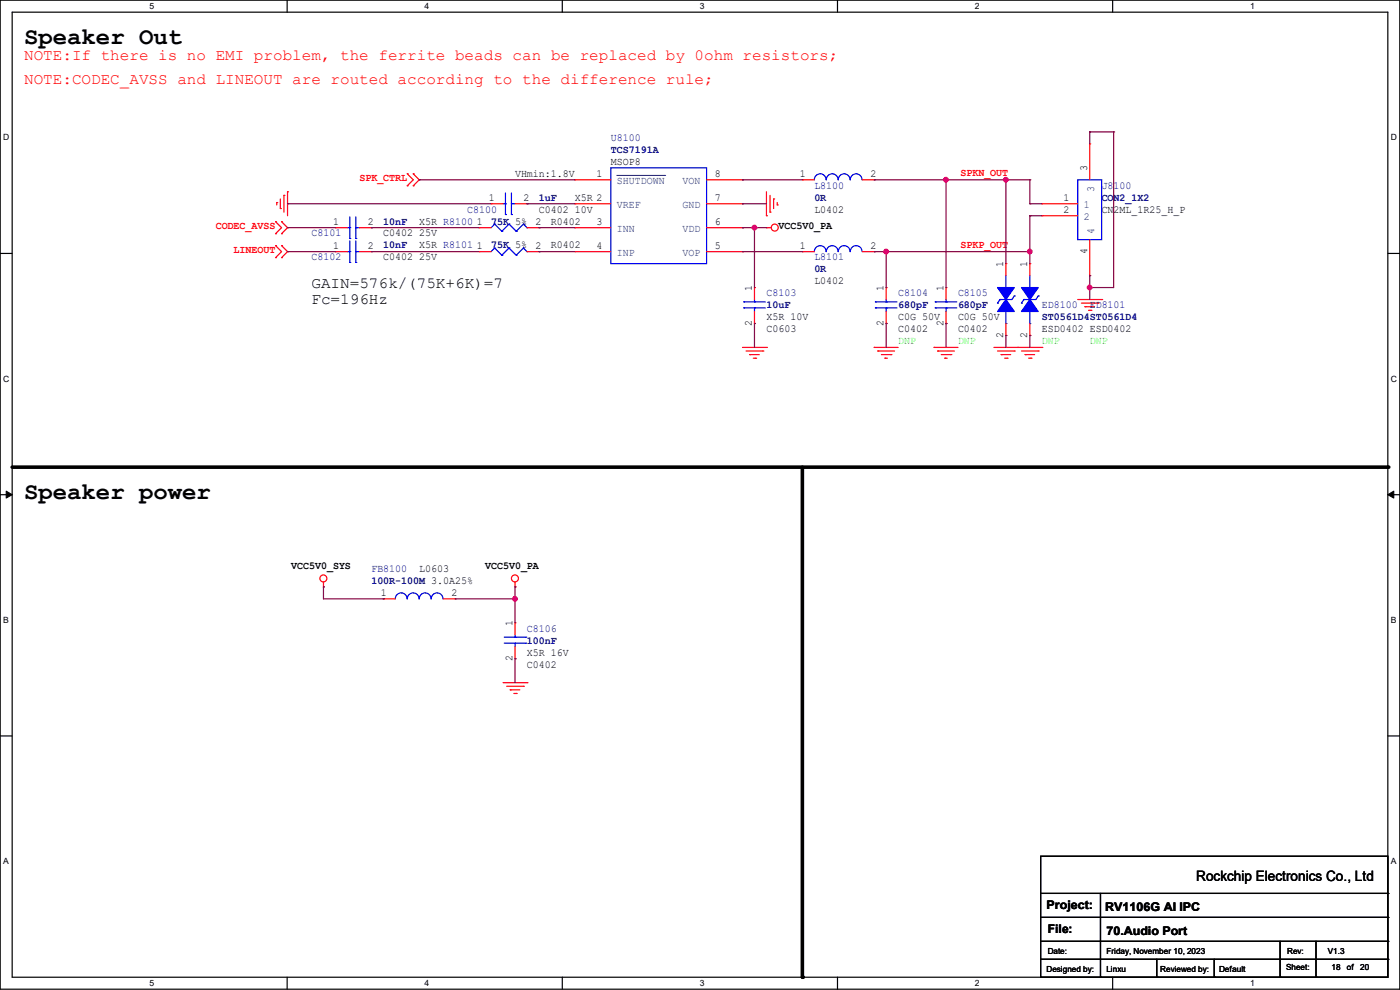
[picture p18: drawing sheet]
<svg xmlns="http://www.w3.org/2000/svg" width="297mm" height="210mm" viewBox="0 0 297 210" stroke-linecap="round" stroke-linejoin="round" font-family="sans-serif">
<defs><g id="words">
<g font-size="5.1">
<text x="5.1" y="9.4">Speaker Out</text>
<text x="5.1" y="105.9">Speaker power</text>
</g>
<g font-size="3.3" fill="#f00">
<text x="5.1" y="12.8">NOTE:If there is no EMI problem, the ferrite beads can be replaced by 0ohm resistors;</text>
<text x="5.1" y="17.9">NOTE:CODEC_AVSS and LINEOUT are routed according to the difference rule;</text>
</g>
<g font-size="3.3">
<text x="66.1" y="61.1">GAIN=576k/(75K+6K)=7</text>
<text x="66.1" y="64.4">Fc=196Hz</text>
</g>
<text font-size="3" x="253.8" y="186.9">Rockchip Electronics Co., Ltd</text>
<g font-size="2.5">
<text x="222" y="192.9">Project:</text>
<text x="222.3" y="198">File:</text>
<text x="234.5" y="193.2">RV1106G AI IPC</text>
<text x="234.7" y="198.2">70.Audio Port</text>
</g>
<g font-size="2.3" fill="#000080">
<text x="129.6" y="29.8">U8100</text>
<text x="129.6" y="32.4">TCS7191A</text>
<text x="172.8" y="40">L8100</text>
<text x="233.7" y="40">J8100</text>
<text x="81.3" y="47.6">10nF</text>
<text x="99.1" y="45.1">C8100</text>
<text x="104.2" y="47.6">75K 5%</text>
<text x="114.3" y="42.5">1uF</text>
<text x="172.8" y="42.5">0R</text>
<text x="233.7" y="42.5">CON2_1X2</text>
<text x="66.1" y="50.2">C8101</text>
<text x="81.3" y="52.7">10nF</text>
<text x="104.2" y="52.7">75K 5%</text>
<text x="66.1" y="55.2">C8102</text>
<text x="172.8" y="55.2">L8101</text>
<text x="172.8" y="57.8">0R</text>
<text x="162.6" y="62.9">C8103</text>
<text x="162.6" y="65.4">10uF</text>
<text x="190.5" y="62.9">C8104</text>
<text x="190.5" y="65.4">680pF</text>
<text x="203.2" y="62.9">C8105</text>
<text x="203.2" y="65.4">680pF</text>
<text x="221" y="65.4">ED8100</text>
<text x="231.2" y="65.4">ED8101</text>
<text x="221" y="67.9">ST0561D4ST0561D4</text>
<text x="78.8" y="121.3">FB8100</text>
<text x="78.8" y="123.8">100R-100M 3.0A25%</text>
<text x="111.8" y="134">C8106</text>
<text x="111.8" y="136.5">100nF</text>
</g>
<g font-size="2.3">
<text x="129.6" y="34.9">MSOP8</text>
<text x="109.3" y="37.5">VHmin:1.8V</text>
<text x="126.5" y="37.6">1</text>
<text x="151.7" y="37.6">8</text>
<text x="169.7" y="37.6">1</text>
<text x="184.7" y="37.6">2</text>
<text x="230.6" y="36.4" transform="rotate(-90 230.6 36.4)">3</text>
<text x="70.7" y="47.8">1</text>
<text x="78" y="47.8">2</text>
<text x="88.9" y="47.6">X5R R8100</text>
<text x="101.1" y="47.8">1</text>
<text x="103.7" y="42.7">1</text>
<text x="111" y="42.7">2</text>
<text x="113.6" y="47.8">2</text>
<text x="114.3" y="45.1">C0402</text>
<text x="116.9" y="47.6">R0402</text>
<text x="122" y="42.5">X5R 2</text>
<text x="122" y="45.1">10V</text>
<text x="126.5" y="47.8">3</text>
<text x="151.7" y="47.8">6</text>
<text x="151.7" y="42.7">7</text>
<text x="172.8" y="45.1">L0402</text>
<text x="225.6" y="42.7">1</text>
<text x="225.6" y="45.2">2</text>
<text x="233.7" y="45.1">CN2ML_1R25_H_P</text>
<text x="70.7" y="52.8">1</text>
<text x="78" y="52.8">2</text>
<text x="81.3" y="50.2">C0402</text>
<text x="88.9" y="50.2">25V</text>
<text x="88.9" y="52.7">X5R R8101</text>
<text x="101.1" y="52.8">1</text>
<text x="113.6" y="52.8">2</text>
<text x="116.9" y="52.7">R0402</text>
<text x="126.5" y="52.8">4</text>
<text x="151.7" y="52.8">5</text>
<text x="165.1" y="48.6">VCC5V0_PA</text>
<text x="169.7" y="52.8">1</text>
<text x="184.7" y="52.8">2</text>
<text x="230.6" y="53.9" transform="rotate(-90 230.6 53.9)">4</text>
<text x="81.3" y="55.2">C0402</text>
<text x="88.9" y="55.2">25V</text>
<text x="212.9" y="56.7" transform="rotate(-90 212.9 56.7)">1</text>
<text x="217.9" y="56.7" transform="rotate(-90 217.9 56.7)">1</text>
<text x="159.5" y="61.8" transform="rotate(-90 159.5 61.8)">1</text>
<text x="172.8" y="60.3">L0402</text>
<text x="187.5" y="61.8" transform="rotate(-90 187.5 61.8)">1</text>
<text x="200.2" y="61.8" transform="rotate(-90 200.2 61.8)">1</text>
<text x="159.5" y="69.1" transform="rotate(-90 159.5 69.1)">2</text>
<text x="162.6" y="70.5">C0603</text>
<text x="162.6" y="67.9">X5R 10V</text>
<text x="187.5" y="69.1" transform="rotate(-90 187.5 69.1)">2</text>
<text x="190.5" y="70.5">C0402</text>
<text x="190.5" y="67.9">C0G 50V</text>
<text x="200.2" y="69.1" transform="rotate(-90 200.2 69.1)">2</text>
<text x="203.2" y="70.5">C0402</text>
<text x="203.2" y="67.9">C0G 50V</text>
<text x="212.9" y="71.7" transform="rotate(-90 212.9 71.7)">2</text>
<text x="217.9" y="71.7" transform="rotate(-90 217.9 71.7)">2</text>
<text x="221" y="70.5">ESD0402 ESD0402</text>
<text x="61.8" y="120.8">VCC5V0_SYS</text>
<text x="88.9" y="121.3">L0603</text>
<text x="102.9" y="120.8">VCC5V0_PA</text>
<text x="80.8" y="126.5">1</text>
<text x="95.8" y="126.5">2</text>
<text x="108.7" y="132.9" transform="rotate(-90 108.7 132.9)">1</text>
<text x="108.7" y="140.3" transform="rotate(-90 108.7 140.3)">2</text>
<text x="111.8" y="141.6">C0402</text>
<text x="111.8" y="139.1">X5R 16V</text>
</g>
<g font-size="2.3" fill="#f00">
<text x="76.2" y="38.5">SPK_CTRL</text>
<text x="203.8" y="37.4">SPKN_OUT</text>
<text x="45.8" y="48.6">CODEC_AVSS</text>
<text x="49.6" y="53.7">LINEOUT</text>
<text x="203.8" y="52.7">SPKP_OUT</text>
</g>
<g font-size="2.3" fill="#004080">
<text x="130.9" y="39.1">SHUTDOWN</text>
<text x="144.8" y="39.1">VON</text>
<text x="232.2" y="40.7" transform="rotate(-90 232.2 40.7)">3</text>
<text x="130.9" y="44.2">VREF</text>
<text x="144.8" y="44.2">GND</text>
<text x="229.9" y="44.2">1</text>
<text x="229.9" y="46.7">2</text>
<text x="130.9" y="49.2">INN</text>
<text x="144.8" y="49.2">VDD</text>
<text x="232.2" y="49.6" transform="rotate(-90 232.2 49.6)">4</text>
<text x="130.9" y="54.3">INP</text>
<text x="144.8" y="54.3">VOP</text>
</g>
<g font-size="2.3" fill="#0f0">
<text x="190.5" y="73">DNP</text>
<text x="203.2" y="73">DNP</text>
<text x="221" y="73">DNP</text>
<text x="231.2" y="73">DNP</text>
</g>
<g font-size="1.8">
<text x="31.7" y="1.9">5</text>
<text x="90.1" y="1.9">4</text>
<text x="148.5" y="1.9">3</text>
<text x="206.8" y="1.9">2</text>
<text x="265.2" y="1.9">1</text>
<text x=".7" y="29.8">D</text>
<text x="295.1" y="29.8">D</text>
<text x=".7" y="80.9">C</text>
<text x="295.1" y="80.9">C</text>
<text x=".7" y="132.1">B</text>
<text x="295.1" y="132.1">B</text>
<text x=".7" y="183.3">A</text>
<text x="295.1" y="183.3">A</text>
<text x="222.3" y="202.3">Date:</text>
<text x="234.7" y="202.3">Friday, November 10, 2023</text>
<text x="273.1" y="202.3">Rev:</text>
<text x="281.7" y="202.3">V1.3</text>
<text x="31.7" y="209.2">5</text>
<text x="90.1" y="209.2">4</text>
<text x="148.5" y="209.2">3</text>
<text x="206.8" y="209.2">2</text>
<text x="222" y="206.1">Designed by:</text>
<text x="234.7" y="206.1">Linxu</text>
<text x="246.2" y="206.1">Reviewed by:</text>
<text x="258.6" y="206.1">Default</text>
<text x="265.2" y="209.2">1</text>
<text x="272.8" y="205.9">Sheet:</text>
<text x="282.5" y="205.9">18</text>
<text x="285.7" y="205.9">of</text>
<text x="288.6" y="205.9">20</text>
</g>
</g></defs>
<path d="M0 0h297v209.8h-297zM2.6 2.6h291.8v204.7h-291.8z" fill="none" stroke="#000" stroke-width=".25"/>
<g fill="#fff">
<path d="M31.7 .3h1v2h-1z"/>
<path d="M31.7 207.6h1v1.9h-1z"/>
</g>
<path d="M60.9 0v2.6M60.9 207.3v2.5" fill="none" stroke="#000" stroke-width=".25"/>
<g fill="#fff">
<path d="M90.1 .3h1v2h-1z"/>
<path d="M90.1 207.6h1v1.9h-1z"/>
</g>
<path d="M119.3 0v2.6M119.3 207.3v2.5" fill="none" stroke="#000" stroke-width=".25"/>
<g fill="#fff">
<path d="M148.5 .3h.9v2h-.9z"/>
<path d="M148.5 207.6h.9v1.9h-.9z"/>
</g>
<path d="M177.7 0v2.6M177.7 207.3v2.5" fill="none" stroke="#000" stroke-width=".25"/>
<g fill="#fff">
<path d="M206.8 .3h1v2h-1z"/>
<path d="M206.8 207.6h1v1.9h-1z"/>
</g>
<path d="M236.1 0v2.6M236.1 207.3v2.5" fill="none" stroke="#000" stroke-width=".25"/>
<g fill="#fff">
<path d="M265.2 .3h1v2h-1z"/>
<path d="M265.2 207.6h1v1.9h-1z"/>
<path d="M.7 28.2h1.2v1.9h-1.2z"/>
<path d="M295.1 28.2h1.2v1.9h-1.2z"/>
<path d="M.7 79.3h1.2v2h-1.2z"/>
<path d="M295.1 79.3h1.2v2h-1.2z"/>
</g>
<path d="M0 53.8h2.6M294.4 53.8h2.6" fill="none" stroke="#000" stroke-width=".25"/>
<g fill="#fff">
<path d="M.7 130.5h1.2v2h-1.2z"/>
<path d="M295.1 130.5h1.1v2h-1.1z"/>
</g>
<path d="M0 104.9h2.6M294.4 104.9h2.6" fill="none" stroke="#000" stroke-width=".25"/>
<path d="M1.3 104.2l1.3 .7-1.3 .8zM294.4 104.9l1.3-.7v1.5z" fill="#000" stroke="#000" stroke-width=".21"/>
<g fill="#fff">
<path d="M.7 181.7h1.2v2h-1.2z"/>
<path d="M295.1 181.7h1.1v2h-1.1z"/>
</g>
<g fill="none" stroke="#000" stroke-width=".25">
<path d="M0 156.1h2.6M294.4 156.1h2.6M220.8 181.7h73.6v25.6h-73.6zM220.8 189.5h73.6M220.8 194.6h73.6M220.8 199.7h73.6M233.5 189.5v17.8M271.6 199.7v7.6M279.2 199.7v7.6M294.4 189.5h.1M294.4 194.6h.1M294.4 199.7h.1"/>
<path d="M220.8 203.5h73.6M233.5 207.3h.1M245.4 207.3h.1M245.4 203.5v3.8M257.6 207.3h.1M257.6 203.5v3.8M271.6 207.3h.1M279.2 207.3h.1M294.4 203.5h.1"/>
</g>
<path d="M2.6 99.1h291.8M170.2 99.1v108.2" fill="none" stroke="#000" stroke-width=".76"/>
<g fill="#000">
<circle cx="294.4" cy="99.1" r=".38"/>
<circle cx="170.2" cy="207.3" r=".38"/>
</g>
<g fill="none" stroke="#f00" stroke-width=".25">
<path d="M86.4 36.9h.1M86.4 39.4h.1M86.4 36.9l1.3 1.2-1.3 1.3M87.7 39.4h.1M87.7 36.9h.1M87.7 36.9l1.2 1.2-1.2 1.3M122 38.1h.1M122 38.1h7.6M149.9 38.1h7.6M157.5 38.1h.1M170.2 38.1h.1M170.2 38.1h2.6"/>
<path d="M182.9 38.1h2.6M185.5 38.1h.1M231.2 30.5h.1M231.2 30.5v7.6M58.5 52.1h.1M58.5 54.7h.1M58.5 47h.1M58.5 49.6h.1M58.5 52.1l1.2 1.3-1.2 1.3M58.5 47l1.2 1.3-1.2 1.3M58.7 43h.1M58.7 43v.5"/>
<path d="M59.5 44.2h.1M59.5 42.2v2M59.7 54.7h.1M59.7 52.1h.1M59.7 49.6h.1M59.7 47h.1M59.7 52.1l1.3 1.3-1.3 1.3M59.7 47l1.3 1.3-1.3 1.3M60.2 41.4h.1M60.2 41.4v3.6M61 40.7h.1M61 40.7v5.1"/>
<path d="M71.2 48.3h.1M71.2 53.4h.1M71.2 48.3h2.5M71.2 53.4h2.5M76.2 48.3h2.6M76.2 53.4h2.6M78.8 48.3h.1M78.8 53.4h.1M101.6 53.4h.1M101.6 48.3h.1M101.6 48.3h2.6M101.6 53.4h2.6"/>
<path d="M104.2 43.2h.1M104.2 43.2h2.5M109.3 43.2h2.5M111.8 43.2h.1M111.8 48.3h2.5M111.8 53.4h2.5M114.3 53.4h.1M114.3 48.3h.1M122 43.2h.1M122 48.3h.1M122 53.4h.1M122 48.3h7.6"/>
<path d="M122 53.4h7.6M122 43.2h7.6M149.9 48.3h7.6M149.9 53.4h7.6M149.9 43.2h7.6M157.5 53.4h.1M157.5 48.3h.1M157.5 43.2h.1M162.6 48.3h.1M162.6 45.8h.1M162.6 48.3h1M162.6 40.7v5.1"/>
<path d="M163.4 45h.1M163.4 41.4v3.6M164.1 42.2h.1M164.1 42.2v2M164.9 43.5h.1M164.9 43v.5M170.2 53.4h.1M170.2 53.4h2.6M182.9 53.4h2.6M185.5 53.4h.1M213.4 55.9h.1M213.4 55.9v2.6"/>
<path d="M218.5 55.9h.1M218.5 55.9v2.6M221 43.2h.1M221 45.8h.1M221 43.2h7.6M221 45.8h7.6M231.2 58.5h.1M231.2 50.8v7.7M157.5 73.7h5.1M158.3 74.5h3.5M159 75.2h.1M159 75.2h2.1"/>
<path d="M159.8 76h.5M160.1 61h.1M160.1 68.6h.1M160.1 61v2.5M160.1 66.1v2.5M160.3 76h.1M161.8 74.5h.1M162.6 73.7h.1M185.5 73.7h.1M185.5 73.7h5M186.2 74.5h.1M186.2 74.5h3.6"/>
<path d="M187 75.2h2M187.7 76h.1M187.7 76h.6M188 61h.1M188 68.6h.1M188 61v2.5M188 66.1v2.5M189 75.2h.1M198.2 73.7h.1M198.2 73.7h5M198.9 74.5h.1M198.9 74.5h3.6"/>
<path d="M199.7 75.2h2M200.4 76h.1M200.4 76h.6M200.7 61h.1M200.7 68.6h.1M200.7 61v2.5M200.7 66.1v2.5M201.7 75.2h.1M210.9 73.7h10.1M211.6 74.5h3.6M212.4 75.2h.1M212.4 75.2h2"/>
<path d="M213.1 76h.6M213.4 71.2h.1M213.4 68.6v2.6M213.7 76h.1M215.2 74.5h.1M215.9 73.7h.1M216.7 74.5h3.6M217.5 75.2h.1M217.5 75.2h2M218.2 76h.5M218.5 71.2h.1M218.5 68.6v2.6"/>
<path d="M218.7 76h.1M220.3 74.5h.1M221 73.7h.1M228.6 63.5h5.1M229.4 64.3h3.6M230.2 65.1h.1M230.2 65.1h2M230.9 65.8h.5M231.4 65.8h.1M233 64.3h.1M233.7 63.5h.1M68.6 124.5h.1"/>
<path d="M68.6 123.5v1M81.3 127h.1M81.3 127h2.6M94 127h2.6M96.6 127h.1M109.3 124.5h.1M109.3 132.1h.1M109.3 139.7h.1M109.3 123.5v1M109.3 132.1v2.6M109.3 137.2v2.5M106.7 144.8h5.1"/>
<path d="M107.5 145.6h3.5M108.2 146.3h.1M108.2 146.3h2.1M109 147.1h.5M109.5 147.1h.1M111 145.6h.1M111.8 144.8h.1"/>
<circle cx="164.4" cy="48.3" r=".74"/>
<circle cx="68.6" cy="122.7" r=".74"/>
<circle cx="109.2" cy="122.7" r=".74"/>
</g>
<g fill="none" stroke="#00f" stroke-width=".25">
<path d="M129.6 35.6h20.3v20.3h-20.3zM175.3 38.1a1.25 1.25 0 0 0-1.3-1.2 1.25 1.25 0 0 0-1.2 1.2M177.8 38.1a1.25 1.25 0 0 0-1.2-1.2 1.25 1.25 0 0 0-1.3 1.2M180.3 38.1a1.25 1.25 0 0 0-1.2-1.2 1.25 1.25 0 0 0-1.3 1.2M182.9 38.1a1.25 1.25 0 0 0-1.3-1.2 1.25 1.25 0 0 0-1.2 1.2M228.6 38.1h5.1v12.7h-5.1zM73.7 48.3h.5M73.7 53.4h.5M74.2 48.3h.1M74.2 50.6h.1M74.2 53.4h.1M74.2 55.7h.1"/>
<path d="M74.2 46v4.6M74.2 51.1v4.6M75.5 50.6h.1M75.5 48.3h.1M75.5 55.7h.1M75.5 53.4h.1M75.5 48.3h.7M75.5 46v4.6M75.5 51.1v4.6M75.5 53.4h.7M104.9 52.6h.1M104.9 47.5h.1"/>
<path d="M104.9 52.6l-.7 .8M104.9 52.6l1.6 1.5M104.9 47.5l-.7 .8M104.9 47.5l1.6 1.6M106.5 54.1h.1M106.5 49.1h.1M106.7 43.2h.5M107.2 43.2h.1M107.2 45.5h.1M107.2 40.9v4.6M108 52.6h.1M108 47.5h.1"/>
<path d="M108 52.6l-1.5 1.5M108 52.6l1.5 1.5M108 47.5l-1.5 1.6M108 47.5l1.5 1.6M108.5 45.5h.1M108.5 43.2h.1M108.5 43.2h.8M108.5 40.9v4.6M109.5 54.1h.1M109.5 49.1h.1M111 52.6h.1M111 47.5h.1"/>
<path d="M111 52.6l-1.5 1.5M111 52.6l.8 .8M111 47.5l-1.5 1.6M111 47.5l.8 .8M111.8 53.4h.1M111.8 48.3h.1M175.3 53.4a1.25 1.25 0 0 0-1.3-1.3 1.25 1.25 0 0 0-1.2 1.3M177.8 53.4a1.25 1.25 0 0 0-1.2-1.3 1.25 1.25 0 0 0-1.3 1.3M180.3 53.4a1.25 1.25 0 0 0-1.2-1.3 1.25 1.25 0 0 0-1.3 1.3M182.9 53.4a1.25 1.25 0 0 0-1.3-1.3 1.25 1.25 0 0 0-1.2 1.3M213.4 58.5v2.5M218.5 58.5v2.5"/>
<path d="M157.8 65.3h.1M157.8 64.1h.1M157.8 65.3h4.5M157.8 64.1h4.5M160.1 64.1h.1M160.1 65.3h.1M160.1 63.5v.6M160.1 65.3v.8M185.7 65.3h.1M185.7 64.1h.1M185.7 65.3h4.6M185.7 64.1h4.6"/>
<path d="M188 64.1h.1M188 65.3h.1M188 63.5v.6M188 65.3v.8M198.4 65.3h.1M198.4 64.1h.1M198.4 65.3h4.6M198.4 64.1h4.6M200.7 64.1h.1M200.7 65.3h.1M200.7 63.5v.6M200.7 65.3v.8"/>
<path d="M211.6 64.3h.1M212.1 63.5h.1M212.1 63.5l-.5 .8M213.4 61h.1M213.4 68.6h.1M213.4 66.1v2.5M215.2 62.8h.1M215.2 62.8l-.5 .7h-2.6M216.7 64.3h.1M217.2 63.5h.1M217.2 63.5l-.5 .8M218.5 61h.1"/>
<path d="M218.5 68.6h.1M218.5 66.1v2.5M220.3 62.8h.1M220.3 62.8l-.5 .7h-2.6M83.9 127a1.25 1.25 0 0 1 1.2-1.2 1.25 1.25 0 0 1 1.3 1.2M86.4 127a1.25 1.25 0 0 1 1.3-1.2 1.25 1.25 0 0 1 1.2 1.2M88.9 127a1.25 1.25 0 0 1 1.3-1.2 1.25 1.25 0 0 1 1.2 1.2M91.5 127a1.25 1.25 0 0 1 1.2-1.2 1.25 1.25 0 0 1 1.3 1.2M107 136.4h4.5M107 135.2h4.5M109.3 135.2h.1M109.3 136.4h.1"/>
<path d="M109.3 134.7v.5M109.3 136.4v.8M111.5 136.4h.1M111.5 135.2h.1"/>
</g>
<g fill="#00f" stroke="#00f" stroke-width=".25">
<path d="M211.6 61h3.6l-1.8 2.5z" fill-rule="evenodd"/>
<path d="M213.4 63.5l1.8 2.6h-3.6z" fill-rule="evenodd"/>
<path d="M216.7 61h3.6l-1.8 2.5z" fill-rule="evenodd"/>
<path d="M218.5 63.5l1.8 2.6h-3.6z" fill-rule="evenodd"/>
</g>
<path d="M130.9 37.2h10.1M141 37.2h.1" fill="none" stroke="#004080" stroke-width=".21"/>
<g fill="none" stroke="#800040" stroke-width=".25">
<path d="M88.9 38.1h.1M88.9 38.1h33.1M157.5 38.1h.1M157.5 38.1h12.7M185.5 38.1h.1M185.5 38.1h33M200.7 38.1h.1M200.7 38.1v22.9M213.4 38.1h.1M213.4 38.1v17.8M218.5 38.1h.1M218.5 38.1v5.1"/>
<path d="M231.2 28h.1M231.2 28v2.5M231.2 28h5.1M236.3 28h.1M236.3 28v33h-5.1M61 43.2h.1M61 53.4h.1M61 48.3h.1M61 53.4h10.2M61 48.3h10.2M61 43.2h43.2M78.8 48.3h.1"/>
<path d="M78.8 53.4h.1M78.8 53.4h22.8M78.8 48.3h22.8M111.8 43.2h.1M111.8 43.2h10.2M114.3 48.3h.1M114.3 53.4h.1M114.3 53.4h7.7M114.3 48.3h7.7M157.5 43.2h.1M157.5 48.3h.1M157.5 53.4h.1"/>
<path d="M157.5 53.4h12.7M157.5 48.3h5.1M157.5 43.2h5.1M160.1 48.3h.1M160.1 48.3v12.7M185.5 53.4h.1M185.5 53.4h33M188 53.4h.1M188 53.4v7.6M218.5 45.8h.1M218.5 53.4h.1M218.5 43.2h.1"/>
<path d="M218.5 43.2h2.5M218.5 45.8v10.1M218.5 45.8h2.5M231.2 58.5h.1M231.2 58.5v5M160.1 68.6h.1M160.1 68.6v5.1M188 68.6h.1M188 68.6v5.1M200.7 68.6h.1M200.7 68.6v5.1M213.4 71.2h.1"/>
<path d="M213.4 71.2v2.5M218.5 71.2h.1M218.5 71.2v2.5M231.2 61h.1M68.6 124.5h.1M68.6 124.5v2.5h12.7M81.3 127h.1M96.6 127h12.7M109.3 124.5h.1M109.3 127h.1M109.3 139.7h.1M109.3 124.5v7.6"/>
<path d="M109.3 139.7v5.1"/>
</g>
<g fill="#f0f" stroke="#f0f" stroke-width=".25">
<circle cx="188" cy="53.4" r=".49"/>
<circle cx="200.7" cy="38.1" r=".49"/>
<circle cx="218.5" cy="53.4" r=".49"/>
<circle cx="213.4" cy="38.1" r=".49"/>
<circle cx="160" cy="48.3" r=".49"/>
<circle cx="231.2" cy="61" r=".49"/>
<circle cx="109.2" cy="127" r=".49"/>
</g>
<use href="#words"/>
</svg>
